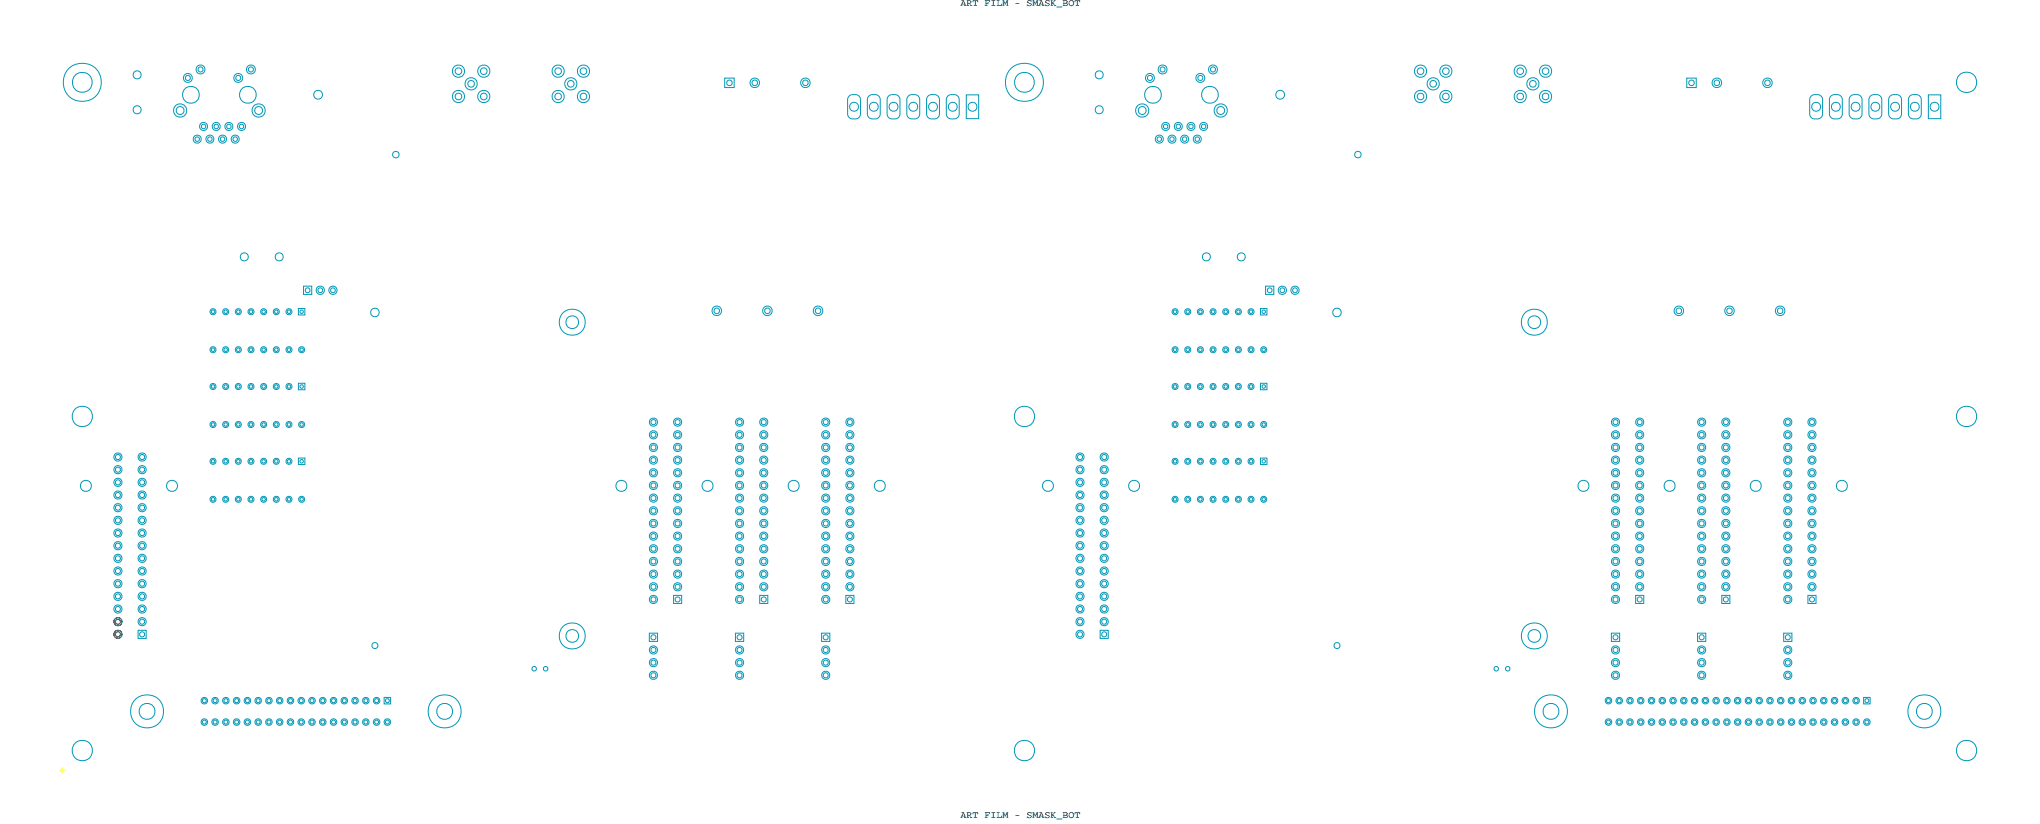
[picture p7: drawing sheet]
<svg xmlns="http://www.w3.org/2000/svg" width="409mm" height="165mm" viewBox="0 0 409 165" stroke-linecap="round" stroke-linejoin="round" font-family="sans-serif">
<defs><g id="words">
<g font-size="2">
<text x="192.7" y="1.2">ART FILM - SMASK_BOT</text>
<text x="192.7" y="164">ART FILM - SMASK_BOT</text>
</g>
</g></defs>
<!-- layer: Nets -->
<g fill="none" stroke="#0097b7" stroke-width=".2">
<path d="M145.4 15.7h1.9v1.9h-1.9zM170.3 19.3l.6-.3h.9l.5 .2 .3 .4v3.4l-.2 .5-.5 .3h-1.2l-.3-.2-.3-.4-.1-3.3zM174.3 19.3l.6-.3h.9l.4 .2 .3 .4 .1 3.4-.2 .5-.5 .3h-1.2l-.4-.3-.2-.3-.1-3.3zM178.3 19.3l.5-.3h.9l.5 .2 .3 .4v3.4l-.2 .5-.4 .3h-1.2l-.4-.2-.3-.4v-3.3zM182.2 19.3l.6-.3h.9l.4 .2 .3 .4 .1 3.4-.2 .5-.5 .3h-1.2l-.3-.2-.3-.4-.1-3.3zM186.2 19.3l.5-.3h.9l.5 .2 .3 .4 .1 3.4-.3 .5-.4 .3h-1.2l-.4-.3-.3-.3v-3.3zM190.1 19.3l.6-.3h.9l.5 .2 .3 .4v3.4l-.2 .5-.5 .3h-1.2l-.3-.2-.3-.4-.1-3.3zM193.8 19h2.5v4.8h-2.5zM338.4 15.7h1.9v1.9h-1.9zM363.3 19.3l.6-.3h.9l.5 .2 .3 .4v3.4l-.2 .5-.5 .3h-1.2l-.3-.2-.3-.4-.1-3.3zM367.3 19.3l.6-.3h.9l.4 .2 .3 .4 .1 3.4-.2 .5-.5 .3h-1.2l-.4-.3-.2-.3-.1-3.3zM371.3 19.3l.5-.3h.9l.5 .2 .3 .4v3.4l-.2 .5-.4 .3h-1.2l-.4-.2-.3-.4v-3.3z"/>
<path d="M375.2 19.3l.6-.3h.9l.5 .2 .2 .4 .1 3.4-.2 .5-.5 .3h-1.2l-.3-.2-.3-.4-.1-3.3zM379.2 19.3l.5-.3h.9l.5 .2 .3 .4 .1 3.4-.3 .5-.4 .3h-1.2l-.4-.2-.3-.4v-3.3zM383.1 19.3l.6-.3h.9l.5 .2 .3 .4v3.4l-.2 .5-.5 .3h-1.2l-.4-.3-.2-.3-.1-3.3zM386.8 19h2.5v4.8h-2.5zM60.9 57.4h1.6v1.6h-1.6zM253.9 57.4h1.6v1.6h-1.6zM42.5 69.9l.2-.1 .3 .1v.5l-.3 .1-.2-.1zM42.5 62.3l.2-.1 .3 .1v.5l-.3 .1-.2-.1zM42.5 77.3l.2-.1 .3 .1v.5l-.3 .1-.2-.1zM45 69.9l.3-.1 .2 .1v.5l-.2 .1-.3-.1zM45 77.3l.3-.1 .2 .1v.5l-.2 .1-.3-.1zM45 62.3l.3-.1 .2 .1v.5l-.2 .1-.3-.1z"/>
<path d="M47.5 69.9l.3-.1 .3 .1v.5l-.3 .1-.3-.1zM47.5 77.3l.3-.1 .3 .1v.5l-.3 .1-.3-.1zM47.5 62.3l.3-.1 .3 .1v.5l-.3 .1-.3-.1zM50.1 69.9l.2-.1 .3 .1v.5l-.3 .1-.2-.1zM50.1 77.3l.2-.1 .3 .1v.5l-.3 .1-.2-.1zM50.1 62.3l.2-.1 .3 .1v.5l-.3 .1-.2-.1zM52.6 69.9l.3-.1 .3 .1v.5l-.3 .1-.3-.1zM52.6 77.3l.3-.1 .3 .1v.5l-.3 .1-.3-.1zM52.6 62.3l.3-.1 .3 .1v.5l-.3 .1-.3-.1zM55.2 69.9l.2-.1 .3 .1v.5l-.3 .1-.2-.1zM55.2 77.3l.2-.1 .3 .1v.5l-.3 .1-.2-.1zM55.2 62.3l.2-.1 .3 .1v.5l-.3 .1-.2-.1z"/>
<path d="M57.7 69.9l.3-.1 .2 .1v.5l-.2 .1-.3-.1zM57.7 77.3l.3-.1 .2 .1v.5l-.2 .1-.3-.1zM57.7 62.3l.3-.1 .2 .1v.5l-.2 .1-.3-.1zM59.9 76.9h1.3v1.3h-1.3zM59.9 61.9h1.3v1.3h-1.3zM60.2 69.9l.3-.1 .3 .1v.5l-.3 .1-.3-.1zM60.2 77.3l.3-.1 .3 .1v.5l-.3 .1-.3-.1zM60.2 62.3l.3-.1 .3 .1v.5l-.3 .1-.3-.1zM235.5 69.9l.2-.1 .3 .1v.5l-.3 .1-.2-.1zM235.5 62.3l.2-.1 .3 .1v.5l-.3 .1-.2-.1zM235.5 77.3l.2-.1 .3 .1v.5l-.3 .1-.2-.1zM238 69.9l.3-.1 .2 .1v.5l-.2 .1-.3-.1z"/>
<path d="M238 77.3l.3-.1 .2 .1v.5l-.2 .1-.3-.1zM238 62.3l.3-.1 .2 .1v.5l-.2 .1-.3-.1zM240.5 69.9l.3-.1 .3 .1v.5l-.3 .1-.3-.1zM240.5 77.3l.3-.1 .3 .1v.5l-.3 .1-.3-.1zM240.5 62.3l.3-.1 .3 .1v.5l-.3 .1-.3-.1zM243.1 69.9l.3-.1 .2 .1v.5l-.2 .1-.3-.1zM243.1 77.3l.3-.1 .2 .1v.5l-.2 .1-.3-.1zM243.1 62.3l.3-.1 .2 .1v.5l-.2 .1-.3-.1zM245.6 69.9l.3-.1 .3 .1v.5l-.3 .1-.3-.1zM245.6 77.3l.3-.1 .3 .1v.5l-.3 .1-.3-.1zM245.6 62.3l.3-.1 .3 .1v.5l-.3 .1-.3-.1zM248.2 69.9l.2-.1 .3 .1v.5l-.3 .1-.2-.1z"/>
<path d="M248.2 77.3l.2-.1 .3 .1v.5l-.3 .1-.2-.1zM248.2 62.3l.2-.1 .3 .1v.5l-.3 .1-.2-.1zM250.7 69.9l.3-.1 .2 .1v.5l-.2 .1-.3-.1zM250.7 77.3l.3-.1 .2 .1v.5l-.2 .1-.3-.1zM250.7 62.3l.3-.1 .2 .1v.5l-.2 .1-.3-.1zM252.9 76.9h1.3v1.3h-1.3zM252.9 61.9h1.3v1.3h-1.3zM253.2 69.9l.3-.1 .3 .1v.5l-.3 .1-.3-.1zM253.2 77.3l.3-.1 .3 .1v.5l-.3 .1-.3-.1zM253.2 62.3l.3-.1 .3 .1v.5l-.3 .1-.3-.1zM42.5 84.9l.2-.1 .3 .1v.5l-.3 .1-.2-.1zM42.5 99.9l.2-.1 .3 .1v.5l-.3 .1-.2-.1z"/>
<path d="M42.5 92.3l.2-.1 .3 .1v.5l-.3 .1-.2-.1zM45 99.9l.3-.1 .2 .1v.5l-.2 .1-.3-.1zM45 84.9l.3-.1 .2 .1v.5l-.2 .1-.3-.1zM45 92.3l.3-.1 .2 .1v.5l-.2 .1-.3-.1zM47.5 99.9l.3-.1 .3 .1v.5l-.3 .1-.3-.1zM47.5 84.9l.3-.1 .3 .1v.5l-.3 .1-.3-.1zM47.5 92.3l.3-.1 .3 .1v.5l-.3 .1-.3-.1zM50.1 99.9l.2-.1 .3 .1v.5l-.3 .1-.2-.1zM50.1 84.9l.2-.1 .3 .1v.5l-.3 .1-.2-.1zM50.1 92.3l.2-.1 .3 .1v.5l-.3 .1-.2-.1zM52.6 99.9l.3-.1 .3 .1v.5l-.3 .1-.3-.1zM52.6 84.9l.3-.1 .3 .1v.5l-.3 .1-.3-.1z"/>
<path d="M52.6 92.3l.3-.1 .3 .1v.5l-.3 .1-.3-.1zM55.2 99.9l.2-.1 .3 .1v.5l-.3 .1-.2-.1zM55.2 84.9l.2-.1 .3 .1v.5l-.3 .1-.2-.1zM55.2 92.3l.2-.1 .3 .1v.5l-.3 .1-.2-.1zM57.7 99.9l.3-.1 .2 .1v.5l-.2 .1-.3-.1zM57.7 84.9l.3-.1 .2 .1v.5l-.2 .1-.3-.1zM57.7 92.3l.3-.1 .2 .1v.5l-.2 .1-.3-.1zM59.9 91.9h1.3v1.3h-1.3zM60.2 99.9l.3-.1 .3 .1v.5l-.3 .1-.3-.1zM60.2 84.9l.3-.1 .3 .1v.5l-.3 .1-.3-.1zM60.2 92.3l.3-.1 .3 .1v.5l-.3 .1-.3-.1zM235.5 84.9l.2-.1 .3 .1v.5l-.3 .1-.2-.1z"/>
<path d="M235.5 99.9l.2-.1 .3 .1v.5l-.3 .1-.2-.1zM235.5 92.3l.2-.1 .3 .1v.5l-.3 .1-.2-.1zM238 99.9l.3-.1 .2 .1v.5l-.2 .1-.3-.1zM238 84.9l.3-.1 .2 .1v.5l-.2 .1-.3-.1zM238 92.3l.3-.1 .2 .1v.5l-.2 .1-.3-.1zM240.5 99.9l.3-.1 .3 .1v.5l-.3 .1-.3-.1zM240.5 84.9l.3-.1 .3 .1v.5l-.3 .1-.3-.1zM240.5 92.3l.3-.1 .3 .1v.5l-.3 .1-.3-.1zM243.1 99.9l.3-.1 .2 .1v.5l-.2 .1-.3-.1zM243.1 84.9l.3-.1 .2 .1v.5l-.2 .1-.3-.1zM243.1 92.3l.3-.1 .2 .1v.5l-.2 .1-.3-.1zM245.6 99.9l.3-.1 .3 .1v.5l-.3 .1-.3-.1z"/>
<path d="M245.6 84.9l.3-.1 .3 .1v.5l-.3 .1-.3-.1zM245.6 92.3l.3-.1 .3 .1v.5l-.3 .1-.3-.1zM248.2 99.9l.2-.1 .3 .1v.5l-.3 .1-.2-.1zM248.2 84.9l.2-.1 .3 .1v.5l-.3 .1-.2-.1zM248.2 92.3l.2-.1 .3 .1v.5l-.3 .1-.2-.1zM250.7 99.9l.3-.1 .2 .1v.5l-.2 .1-.3-.1zM250.7 84.9l.3-.1 .2 .1v.5l-.2 .1-.3-.1zM250.7 92.3l.3-.1 .2 .1v.5l-.2 .1-.3-.1zM252.9 91.9h1.3v1.3h-1.3zM253.2 99.9l.3-.1 .3 .1v.5l-.3 .1-.3-.1zM253.2 84.9l.3-.1 .3 .1v.5l-.3 .1-.3-.1zM253.2 92.3l.3-.1 .3 .1v.5l-.3 .1-.3-.1z"/>
<path d="M135.1 119.4h1.6v1.6h-1.6zM152.4 119.4h1.6v1.6h-1.6zM169.7 119.4h1.6v1.6h-1.6zM328.1 119.4h1.6v1.6h-1.6zM345.4 119.4h1.6v1.6h-1.6zM362.7 119.4h1.6v1.6h-1.6zM27.7 126.4h1.6v1.6h-1.6zM77.1 139.9h1.3v1.3h-1.3zM130.3 127h1.6v1.6h-1.6zM147.5 127h1.7v1.6h-1.7zM164.8 127h1.7v1.6h-1.7zM220.7 126.4h1.6v1.6h-1.6z"/>
<path d="M323.3 127h1.6v1.6h-1.6zM340.5 127h1.7v1.6h-1.7zM357.8 127h1.7v1.6h-1.7zM373.9 139.9h1.3v1.3h-1.3z"/>
<circle cx="16.5" cy="16.5" r="3.8"/>
<circle cx="16.5" cy="16.5" r="1.99"/>
<circle cx="27.5" cy="15" r=".81"/>
<circle cx="37.7" cy="15.6" r=".89"/>
<circle cx="37.7" cy="15.6" r=".51"/>
<circle cx="38.3" cy="19" r="1.69"/>
<circle cx="40.2" cy="13.9" r=".89"/>
<circle cx="40.2" cy="13.9" r=".51"/>
<circle cx="47.8" cy="15.6" r=".89"/>
<circle cx="47.8" cy="15.6" r=".51"/>
<circle cx="49.7" cy="19" r="1.69"/>
<circle cx="50.3" cy="13.9" r=".89"/>
<circle cx="50.3" cy="13.9" r=".51"/>
<circle cx="63.8" cy="19" r=".88"/>
<circle cx="92" cy="14.3" r="1.23"/>
<circle cx="92" cy="19.4" r="1.23"/>
<circle cx="92" cy="14.3" r=".67"/>
<circle cx="92" cy="19.4" r=".67"/>
<circle cx="94.5" cy="16.8" r="1.23"/>
<circle cx="94.5" cy="16.8" r=".67"/>
<circle cx="97" cy="19.4" r="1.23"/>
<circle cx="97" cy="14.3" r="1.23"/>
<circle cx="97" cy="19.4" r=".67"/>
<circle cx="97" cy="14.3" r=".67"/>
<circle cx="112" cy="19.4" r="1.23"/>
<circle cx="112" cy="14.3" r="1.23"/>
<circle cx="112" cy="14.3" r=".67"/>
<circle cx="112" cy="19.4" r=".67"/>
<circle cx="114.5" cy="16.8" r="1.23"/>
<circle cx="114.5" cy="16.8" r=".67"/>
<circle cx="117" cy="14.3" r="1.23"/>
<circle cx="117" cy="19.4" r="1.23"/>
<circle cx="117" cy="19.4" r=".67"/>
<circle cx="117" cy="14.3" r=".67"/>
<circle cx="146.3" cy="16.6" r=".56"/>
<circle cx="151.4" cy="16.6" r=".96"/>
<circle cx="151.4" cy="16.6" r=".56"/>
<circle cx="161.6" cy="16.6" r=".96"/>
<circle cx="161.6" cy="16.6" r=".56"/>
<circle cx="205.5" cy="16.5" r="3.8"/>
<circle cx="205.5" cy="16.5" r="1.99"/>
<circle cx="220.5" cy="15" r=".81"/>
<circle cx="230.7" cy="15.6" r=".89"/>
<circle cx="230.7" cy="15.6" r=".51"/>
<circle cx="231.3" cy="19" r="1.69"/>
<circle cx="233.2" cy="13.9" r=".89"/>
<circle cx="233.2" cy="13.9" r=".51"/>
<circle cx="240.8" cy="15.6" r=".89"/>
<circle cx="240.8" cy="15.6" r=".51"/>
<circle cx="242.7" cy="19" r="1.69"/>
<circle cx="243.3" cy="13.9" r=".89"/>
<circle cx="243.3" cy="13.9" r=".51"/>
<circle cx="256.8" cy="19" r=".88"/>
<circle cx="285" cy="19.4" r="1.23"/>
<circle cx="285" cy="14.3" r="1.23"/>
<circle cx="285" cy="14.3" r=".67"/>
<circle cx="285" cy="19.4" r=".67"/>
<circle cx="287.5" cy="16.8" r="1.23"/>
<circle cx="287.5" cy="16.8" r=".67"/>
<circle cx="290" cy="19.4" r="1.23"/>
<circle cx="290" cy="14.3" r="1.23"/>
<circle cx="290" cy="14.3" r=".67"/>
<circle cx="290" cy="19.4" r=".67"/>
<circle cx="305" cy="19.4" r="1.23"/>
<circle cx="305" cy="14.3" r="1.23"/>
<circle cx="305" cy="19.4" r=".67"/>
<circle cx="305" cy="14.3" r=".67"/>
<circle cx="307.5" cy="16.8" r="1.23"/>
<circle cx="307.5" cy="16.8" r=".67"/>
<circle cx="310" cy="14.3" r="1.23"/>
<circle cx="310" cy="19.4" r="1.23"/>
<circle cx="310.1" cy="14.3" r=".67"/>
<circle cx="310.1" cy="19.4" r=".67"/>
<circle cx="339.3" cy="16.6" r=".56"/>
<circle cx="344.4" cy="16.6" r=".96"/>
<circle cx="344.4" cy="16.6" r=".56"/>
<circle cx="354.6" cy="16.6" r=".96"/>
<circle cx="354.6" cy="16.6" r=".56"/>
<circle cx="394.5" cy="16.5" r="2.04"/>
<circle cx="27.5" cy="22" r=".81"/>
<circle cx="36.1" cy="22.2" r="1.33"/>
<circle cx="36.1" cy="22.2" r=".79"/>
<circle cx="39.6" cy="27.9" r=".45"/>
<circle cx="39.6" cy="27.9" r=".81"/>
<circle cx="40.8" cy="25.4" r=".45"/>
<circle cx="40.8" cy="25.4" r=".81"/>
<circle cx="42.1" cy="27.9" r=".45"/>
<circle cx="42.1" cy="27.9" r=".81"/>
<circle cx="43.4" cy="25.4" r=".45"/>
<circle cx="43.4" cy="25.4" r=".81"/>
<circle cx="44.6" cy="27.9" r=".45"/>
<circle cx="44.6" cy="27.9" r=".81"/>
<circle cx="45.9" cy="25.4" r=".45"/>
<circle cx="45.9" cy="25.4" r=".81"/>
<circle cx="47.2" cy="27.9" r=".45"/>
<circle cx="47.2" cy="27.9" r=".81"/>
<circle cx="48.5" cy="25.4" r=".45"/>
<circle cx="48.5" cy="25.4" r=".81"/>
<circle cx="51.9" cy="22.2" r="1.33"/>
<circle cx="51.9" cy="22.2" r=".79"/>
<circle cx="79.4" cy="31" r=".65"/>
<circle cx="171.3" cy="21.4" r=".89"/>
<circle cx="175.3" cy="21.4" r=".89"/>
<circle cx="179.2" cy="21.4" r=".89"/>
<circle cx="183.2" cy="21.4" r=".89"/>
<circle cx="187.2" cy="21.4" r=".89"/>
<circle cx="191.1" cy="21.4" r=".89"/>
<circle cx="195.1" cy="21.4" r=".89"/>
<circle cx="220.5" cy="22" r=".81"/>
<circle cx="229.1" cy="22.2" r="1.33"/>
<circle cx="229.1" cy="22.2" r=".79"/>
<circle cx="232.6" cy="27.9" r=".45"/>
<circle cx="232.6" cy="27.9" r=".81"/>
<circle cx="233.8" cy="25.4" r=".45"/>
<circle cx="233.8" cy="25.4" r=".81"/>
<circle cx="235.1" cy="27.9" r=".45"/>
<circle cx="235.1" cy="27.9" r=".81"/>
<circle cx="236.4" cy="25.4" r=".45"/>
<circle cx="236.4" cy="25.4" r=".81"/>
<circle cx="237.6" cy="27.9" r=".45"/>
<circle cx="237.6" cy="27.9" r=".81"/>
<circle cx="238.9" cy="25.4" r=".45"/>
<circle cx="238.9" cy="25.4" r=".81"/>
<circle cx="240.2" cy="27.9" r=".45"/>
<circle cx="240.2" cy="27.9" r=".81"/>
<circle cx="241.5" cy="25.4" r=".45"/>
<circle cx="241.5" cy="25.4" r=".81"/>
<circle cx="244.9" cy="22.2" r="1.33"/>
<circle cx="244.9" cy="22.2" r=".79"/>
<circle cx="272.4" cy="31" r=".65"/>
<circle cx="364.3" cy="21.4" r=".89"/>
<circle cx="368.3" cy="21.4" r=".89"/>
<circle cx="372.2" cy="21.4" r=".89"/>
<circle cx="376.2" cy="21.4" r=".89"/>
<circle cx="380.2" cy="21.4" r=".89"/>
<circle cx="384.1" cy="21.4" r=".89"/>
<circle cx="388.1" cy="21.4" r=".89"/>
<circle cx="49" cy="51.5" r=".81"/>
<circle cx="56" cy="51.5" r=".81"/>
<circle cx="61.7" cy="58.2" r=".49"/>
<circle cx="64.2" cy="58.2" r=".49"/>
<circle cx="64.2" cy="58.2" r=".83"/>
<circle cx="66.8" cy="58.2" r=".49"/>
<circle cx="66.8" cy="58.2" r=".83"/>
<circle cx="242" cy="51.5" r=".81"/>
<circle cx="249" cy="51.5" r=".81"/>
<circle cx="254.7" cy="58.2" r=".49"/>
<circle cx="257.2" cy="58.2" r=".49"/>
<circle cx="257.2" cy="58.2" r=".83"/>
<circle cx="259.8" cy="58.2" r=".49"/>
<circle cx="259.8" cy="58.2" r=".83"/>
<circle cx="42.7" cy="77.5" r=".6"/>
<circle cx="42.7" cy="70.1" r=".6"/>
<circle cx="42.7" cy="62.5" r=".6"/>
<circle cx="45.3" cy="77.5" r=".6"/>
<circle cx="45.3" cy="62.5" r=".6"/>
<circle cx="45.3" cy="70.1" r=".6"/>
<circle cx="47.8" cy="77.5" r=".6"/>
<circle cx="47.8" cy="62.5" r=".6"/>
<circle cx="47.8" cy="70.1" r=".6"/>
<circle cx="50.3" cy="62.5" r=".6"/>
<circle cx="50.3" cy="70.1" r=".6"/>
<circle cx="50.3" cy="77.5" r=".6"/>
<circle cx="52.9" cy="62.5" r=".6"/>
<circle cx="52.9" cy="70.1" r=".6"/>
<circle cx="52.9" cy="77.5" r=".6"/>
<circle cx="55.4" cy="77.5" r=".6"/>
<circle cx="55.4" cy="62.5" r=".6"/>
<circle cx="55.4" cy="70.1" r=".6"/>
<circle cx="58" cy="70.1" r=".6"/>
<circle cx="58" cy="77.5" r=".6"/>
<circle cx="58" cy="62.5" r=".6"/>
<circle cx="60.5" cy="70.1" r=".6"/>
<circle cx="75.2" cy="62.7" r=".86"/>
<circle cx="114.8" cy="64.6" r="2.62"/>
<circle cx="114.8" cy="64.6" r="1.28"/>
<circle cx="143.8" cy="62.3" r=".96"/>
<circle cx="143.8" cy="62.3" r=".56"/>
<circle cx="153.9" cy="62.3" r=".96"/>
<circle cx="153.9" cy="62.3" r=".56"/>
<circle cx="164.1" cy="62.3" r=".96"/>
<circle cx="164.1" cy="62.3" r=".56"/>
<circle cx="235.7" cy="70.1" r=".6"/>
<circle cx="235.7" cy="77.5" r=".6"/>
<circle cx="235.7" cy="62.5" r=".6"/>
<circle cx="238.3" cy="70.1" r=".6"/>
<circle cx="238.3" cy="77.5" r=".6"/>
<circle cx="238.3" cy="62.5" r=".6"/>
<circle cx="240.8" cy="70.1" r=".6"/>
<circle cx="240.8" cy="77.5" r=".6"/>
<circle cx="240.8" cy="62.5" r=".6"/>
<circle cx="243.4" cy="70.1" r=".6"/>
<circle cx="243.4" cy="62.5" r=".6"/>
<circle cx="243.4" cy="77.5" r=".6"/>
<circle cx="245.9" cy="70.1" r=".6"/>
<circle cx="245.9" cy="77.5" r=".6"/>
<circle cx="245.9" cy="62.5" r=".6"/>
<circle cx="248.4" cy="70.1" r=".6"/>
<circle cx="248.4" cy="62.5" r=".6"/>
<circle cx="248.4" cy="77.5" r=".6"/>
<circle cx="251" cy="77.5" r=".6"/>
<circle cx="251" cy="70.1" r=".6"/>
<circle cx="251" cy="62.5" r=".6"/>
<circle cx="253.5" cy="70.1" r=".6"/>
<circle cx="268.2" cy="62.7" r=".86"/>
<circle cx="307.8" cy="64.6" r="2.62"/>
<circle cx="307.8" cy="64.6" r="1.28"/>
<circle cx="336.8" cy="62.3" r=".96"/>
<circle cx="336.8" cy="62.3" r=".56"/>
<circle cx="346.9" cy="62.3" r=".96"/>
<circle cx="346.9" cy="62.3" r=".56"/>
<circle cx="357.1" cy="62.3" r=".96"/>
<circle cx="357.1" cy="62.3" r=".56"/>
<circle cx="16.5" cy="83.5" r="2.04"/>
<circle cx="17.2" cy="97.4" r="1.11"/>
<circle cx="23.7" cy="91.7" r=".51"/>
<circle cx="23.7" cy="94.2" r=".51"/>
<circle cx="23.7" cy="99.3" r=".51"/>
<circle cx="23.7" cy="96.7" r=".51"/>
<circle cx="23.7" cy="96.7" r=".82"/>
<circle cx="23.7" cy="91.7" r=".82"/>
<circle cx="23.7" cy="94.2" r=".82"/>
<circle cx="23.7" cy="99.3" r=".82"/>
<circle cx="28.5" cy="96.7" r=".51"/>
<circle cx="28.5" cy="91.7" r=".51"/>
<circle cx="28.5" cy="94.2" r=".51"/>
<circle cx="28.5" cy="99.3" r=".51"/>
<circle cx="28.5" cy="94.2" r=".82"/>
<circle cx="28.5" cy="96.7" r=".82"/>
<circle cx="28.5" cy="91.7" r=".82"/>
<circle cx="28.5" cy="99.3" r=".82"/>
<circle cx="34.5" cy="97.4" r="1.11"/>
<circle cx="42.7" cy="92.5" r=".6"/>
<circle cx="42.7" cy="85.1" r=".6"/>
<circle cx="45.3" cy="92.5" r=".6"/>
<circle cx="45.3" cy="85.1" r=".6"/>
<circle cx="47.8" cy="85.1" r=".6"/>
<circle cx="47.8" cy="92.5" r=".6"/>
<circle cx="50.3" cy="92.5" r=".6"/>
<circle cx="50.3" cy="85.1" r=".6"/>
<circle cx="52.9" cy="92.5" r=".6"/>
<circle cx="52.9" cy="85.1" r=".6"/>
<circle cx="55.4" cy="92.5" r=".6"/>
<circle cx="55.4" cy="85.1" r=".6"/>
<circle cx="58" cy="92.5" r=".6"/>
<circle cx="58" cy="85.1" r=".6"/>
<circle cx="60.5" cy="85.1" r=".6"/>
<circle cx="124.6" cy="97.4" r="1.11"/>
<circle cx="131.1" cy="94.8" r=".51"/>
<circle cx="131.1" cy="99.9" r=".51"/>
<circle cx="131.1" cy="97.4" r=".51"/>
<circle cx="131.1" cy="89.7" r=".51"/>
<circle cx="131.1" cy="87.2" r=".51"/>
<circle cx="131.1" cy="92.3" r=".51"/>
<circle cx="131.1" cy="84.7" r=".51"/>
<circle cx="131.1" cy="99.9" r=".82"/>
<circle cx="131.1" cy="84.7" r=".82"/>
<circle cx="131.1" cy="97.4" r=".82"/>
<circle cx="131.1" cy="89.7" r=".82"/>
<circle cx="131.1" cy="94.8" r=".82"/>
<circle cx="131.1" cy="92.3" r=".82"/>
<circle cx="131.1" cy="87.2" r=".82"/>
<circle cx="135.9" cy="97.4" r=".51"/>
<circle cx="135.9" cy="87.2" r=".51"/>
<circle cx="135.9" cy="94.8" r=".51"/>
<circle cx="135.9" cy="89.7" r=".51"/>
<circle cx="135.9" cy="84.7" r=".51"/>
<circle cx="135.9" cy="92.3" r=".51"/>
<circle cx="135.9" cy="99.9" r=".51"/>
<circle cx="135.9" cy="99.9" r=".82"/>
<circle cx="135.9" cy="94.8" r=".82"/>
<circle cx="135.9" cy="92.3" r=".82"/>
<circle cx="135.9" cy="89.7" r=".82"/>
<circle cx="135.9" cy="84.7" r=".82"/>
<circle cx="135.9" cy="97.4" r=".82"/>
<circle cx="135.9" cy="87.2" r=".82"/>
<circle cx="141.9" cy="97.4" r="1.11"/>
<circle cx="148.4" cy="99.9" r=".51"/>
<circle cx="148.4" cy="87.2" r=".51"/>
<circle cx="148.4" cy="84.7" r=".51"/>
<circle cx="148.4" cy="97.4" r=".51"/>
<circle cx="148.4" cy="94.8" r=".51"/>
<circle cx="148.4" cy="89.7" r=".51"/>
<circle cx="148.4" cy="92.3" r=".51"/>
<circle cx="148.4" cy="84.7" r=".82"/>
<circle cx="148.4" cy="87.2" r=".82"/>
<circle cx="148.4" cy="99.9" r=".82"/>
<circle cx="148.4" cy="97.4" r=".82"/>
<circle cx="148.4" cy="94.8" r=".82"/>
<circle cx="148.4" cy="92.3" r=".82"/>
<circle cx="148.4" cy="89.7" r=".82"/>
<circle cx="153.2" cy="92.3" r=".51"/>
<circle cx="153.2" cy="94.8" r=".51"/>
<circle cx="153.2" cy="99.9" r=".51"/>
<circle cx="153.2" cy="89.7" r=".51"/>
<circle cx="153.2" cy="84.7" r=".51"/>
<circle cx="153.2" cy="97.4" r=".51"/>
<circle cx="153.2" cy="87.2" r=".51"/>
<circle cx="153.2" cy="99.9" r=".82"/>
<circle cx="153.2" cy="92.3" r=".82"/>
<circle cx="153.2" cy="89.7" r=".82"/>
<circle cx="153.2" cy="97.4" r=".82"/>
<circle cx="153.2" cy="94.8" r=".82"/>
<circle cx="153.2" cy="84.7" r=".82"/>
<circle cx="153.2" cy="87.2" r=".82"/>
<circle cx="159.2" cy="97.4" r="1.11"/>
<circle cx="165.6" cy="99.9" r=".51"/>
<circle cx="165.6" cy="87.2" r=".51"/>
<circle cx="165.6" cy="92.3" r=".51"/>
<circle cx="165.6" cy="97.4" r=".51"/>
<circle cx="165.6" cy="89.7" r=".51"/>
<circle cx="165.6" cy="94.8" r=".51"/>
<circle cx="165.6" cy="84.7" r=".51"/>
<circle cx="165.6" cy="84.7" r=".82"/>
<circle cx="165.6" cy="97.4" r=".82"/>
<circle cx="165.6" cy="94.8" r=".82"/>
<circle cx="165.6" cy="92.3" r=".82"/>
<circle cx="165.6" cy="89.7" r=".82"/>
<circle cx="165.6" cy="99.9" r=".82"/>
<circle cx="165.6" cy="87.2" r=".82"/>
<circle cx="170.5" cy="89.7" r=".51"/>
<circle cx="170.5" cy="99.9" r=".51"/>
<circle cx="170.5" cy="87.2" r=".51"/>
<circle cx="170.5" cy="84.7" r=".51"/>
<circle cx="170.5" cy="94.8" r=".51"/>
<circle cx="170.5" cy="92.3" r=".51"/>
<circle cx="170.5" cy="97.4" r=".51"/>
<circle cx="170.5" cy="94.8" r=".82"/>
<circle cx="170.5" cy="99.9" r=".82"/>
<circle cx="170.5" cy="97.4" r=".82"/>
<circle cx="170.5" cy="87.2" r=".82"/>
<circle cx="170.5" cy="92.3" r=".82"/>
<circle cx="170.5" cy="89.7" r=".82"/>
<circle cx="170.5" cy="84.7" r=".82"/>
<circle cx="176.5" cy="97.4" r="1.11"/>
<circle cx="205.5" cy="83.5" r="2.04"/>
<circle cx="210.2" cy="97.4" r="1.11"/>
<circle cx="216.7" cy="91.7" r=".51"/>
<circle cx="216.7" cy="94.2" r=".51"/>
<circle cx="216.7" cy="99.3" r=".51"/>
<circle cx="216.7" cy="96.7" r=".51"/>
<circle cx="216.7" cy="96.7" r=".82"/>
<circle cx="216.7" cy="91.7" r=".82"/>
<circle cx="216.7" cy="94.2" r=".82"/>
<circle cx="216.7" cy="99.3" r=".82"/>
<circle cx="221.5" cy="96.7" r=".51"/>
<circle cx="221.5" cy="91.7" r=".51"/>
<circle cx="221.5" cy="94.2" r=".51"/>
<circle cx="221.5" cy="99.3" r=".51"/>
<circle cx="221.5" cy="96.7" r=".82"/>
<circle cx="221.5" cy="91.7" r=".82"/>
<circle cx="221.5" cy="94.2" r=".82"/>
<circle cx="221.5" cy="99.3" r=".82"/>
<circle cx="227.5" cy="97.4" r="1.11"/>
<circle cx="235.7" cy="85.1" r=".6"/>
<circle cx="235.7" cy="92.5" r=".6"/>
<circle cx="238.3" cy="85.1" r=".6"/>
<circle cx="238.3" cy="92.5" r=".6"/>
<circle cx="240.8" cy="92.5" r=".6"/>
<circle cx="240.8" cy="85.1" r=".6"/>
<circle cx="243.4" cy="85.1" r=".6"/>
<circle cx="243.4" cy="92.5" r=".6"/>
<circle cx="245.9" cy="92.5" r=".6"/>
<circle cx="245.9" cy="85.1" r=".6"/>
<circle cx="248.4" cy="92.5" r=".6"/>
<circle cx="248.4" cy="85.1" r=".6"/>
<circle cx="251" cy="85.1" r=".6"/>
<circle cx="251" cy="92.5" r=".6"/>
<circle cx="253.5" cy="85.1" r=".6"/>
<circle cx="317.6" cy="97.4" r="1.11"/>
<circle cx="324.1" cy="94.8" r=".51"/>
<circle cx="324.1" cy="89.7" r=".51"/>
<circle cx="324.1" cy="87.2" r=".51"/>
<circle cx="324.1" cy="84.7" r=".51"/>
<circle cx="324.1" cy="99.9" r=".51"/>
<circle cx="324.1" cy="97.4" r=".51"/>
<circle cx="324.1" cy="92.3" r=".51"/>
<circle cx="324.1" cy="87.2" r=".82"/>
<circle cx="324.1" cy="89.7" r=".82"/>
<circle cx="324.1" cy="84.7" r=".82"/>
<circle cx="324.1" cy="99.9" r=".82"/>
<circle cx="324.1" cy="97.4" r=".82"/>
<circle cx="324.1" cy="94.8" r=".82"/>
<circle cx="324.1" cy="92.3" r=".82"/>
<circle cx="328.9" cy="87.2" r=".51"/>
<circle cx="328.9" cy="99.9" r=".51"/>
<circle cx="328.9" cy="92.3" r=".51"/>
<circle cx="328.9" cy="94.8" r=".51"/>
<circle cx="328.9" cy="89.7" r=".51"/>
<circle cx="328.9" cy="84.7" r=".51"/>
<circle cx="328.9" cy="97.4" r=".51"/>
<circle cx="328.9" cy="92.3" r=".82"/>
<circle cx="328.9" cy="87.2" r=".82"/>
<circle cx="328.9" cy="97.4" r=".82"/>
<circle cx="328.9" cy="89.7" r=".82"/>
<circle cx="328.9" cy="84.7" r=".82"/>
<circle cx="328.9" cy="99.9" r=".82"/>
<circle cx="328.9" cy="94.8" r=".82"/>
<circle cx="334.9" cy="97.4" r="1.11"/>
<circle cx="341.4" cy="94.8" r=".51"/>
<circle cx="341.4" cy="89.7" r=".51"/>
<circle cx="341.4" cy="92.3" r=".51"/>
<circle cx="341.4" cy="97.4" r=".51"/>
<circle cx="341.4" cy="87.2" r=".51"/>
<circle cx="341.4" cy="99.9" r=".51"/>
<circle cx="341.4" cy="84.7" r=".51"/>
<circle cx="341.4" cy="87.2" r=".82"/>
<circle cx="341.4" cy="84.7" r=".82"/>
<circle cx="341.4" cy="97.4" r=".82"/>
<circle cx="341.4" cy="89.7" r=".82"/>
<circle cx="341.4" cy="99.9" r=".82"/>
<circle cx="341.4" cy="94.8" r=".82"/>
<circle cx="341.4" cy="92.3" r=".82"/>
<circle cx="346.2" cy="94.8" r=".51"/>
<circle cx="346.2" cy="87.2" r=".51"/>
<circle cx="346.2" cy="99.9" r=".51"/>
<circle cx="346.2" cy="92.3" r=".51"/>
<circle cx="346.2" cy="89.7" r=".51"/>
<circle cx="346.2" cy="97.4" r=".51"/>
<circle cx="346.2" cy="84.7" r=".51"/>
<circle cx="346.2" cy="92.3" r=".82"/>
<circle cx="346.2" cy="89.7" r=".82"/>
<circle cx="346.2" cy="84.7" r=".82"/>
<circle cx="346.2" cy="97.4" r=".82"/>
<circle cx="346.2" cy="99.9" r=".82"/>
<circle cx="346.2" cy="94.8" r=".82"/>
<circle cx="346.2" cy="87.2" r=".82"/>
<circle cx="352.2" cy="97.4" r="1.11"/>
<circle cx="358.6" cy="87.2" r=".51"/>
<circle cx="358.6" cy="94.8" r=".51"/>
<circle cx="358.6" cy="92.3" r=".51"/>
<circle cx="358.6" cy="84.7" r=".51"/>
<circle cx="358.6" cy="99.9" r=".51"/>
<circle cx="358.6" cy="97.4" r=".51"/>
<circle cx="358.6" cy="89.7" r=".51"/>
<circle cx="358.6" cy="84.7" r=".82"/>
<circle cx="358.6" cy="99.9" r=".82"/>
<circle cx="358.6" cy="97.4" r=".82"/>
<circle cx="358.6" cy="94.8" r=".82"/>
<circle cx="358.6" cy="92.3" r=".82"/>
<circle cx="358.6" cy="89.7" r=".82"/>
<circle cx="358.6" cy="87.2" r=".82"/>
<circle cx="363.5" cy="94.8" r=".51"/>
<circle cx="363.5" cy="87.2" r=".51"/>
<circle cx="363.5" cy="84.7" r=".51"/>
<circle cx="363.5" cy="99.9" r=".51"/>
<circle cx="363.5" cy="97.4" r=".51"/>
<circle cx="363.5" cy="89.7" r=".51"/>
<circle cx="363.5" cy="92.3" r=".51"/>
<circle cx="363.5" cy="99.9" r=".82"/>
<circle cx="363.5" cy="87.2" r=".82"/>
<circle cx="363.5" cy="92.3" r=".82"/>
<circle cx="363.5" cy="89.7" r=".82"/>
<circle cx="363.5" cy="84.7" r=".82"/>
<circle cx="363.5" cy="97.4" r=".82"/>
<circle cx="363.5" cy="94.8" r=".82"/>
<circle cx="369.5" cy="97.4" r="1.11"/>
<circle cx="394.5" cy="83.5" r="2.04"/>
<circle cx="23.7" cy="114.5" r=".51"/>
<circle cx="23.7" cy="117.1" r=".51"/>
<circle cx="23.7" cy="112" r=".51"/>
<circle cx="23.7" cy="101.8" r=".51"/>
<circle cx="23.7" cy="119.6" r=".51"/>
<circle cx="23.7" cy="106.9" r=".51"/>
<circle cx="23.7" cy="104.4" r=".51"/>
<circle cx="23.7" cy="109.4" r=".51"/>
<circle cx="23.7" cy="109.4" r=".82"/>
<circle cx="23.7" cy="117.1" r=".82"/>
<circle cx="23.7" cy="114.5" r=".82"/>
<circle cx="23.7" cy="101.8" r=".82"/>
<circle cx="23.7" cy="112" r=".82"/>
<circle cx="23.7" cy="106.9" r=".82"/>
<circle cx="23.7" cy="104.4" r=".82"/>
<circle cx="23.7" cy="119.6" r=".82"/>
<circle cx="28.5" cy="114.5" r=".51"/>
<circle cx="28.5" cy="117.1" r=".51"/>
<circle cx="28.5" cy="101.8" r=".51"/>
<circle cx="28.5" cy="104.4" r=".51"/>
<circle cx="28.5" cy="112" r=".51"/>
<circle cx="28.5" cy="106.9" r=".51"/>
<circle cx="28.5" cy="119.6" r=".51"/>
<circle cx="28.5" cy="109.4" r=".51"/>
<circle cx="28.5" cy="106.9" r=".82"/>
<circle cx="28.5" cy="119.6" r=".82"/>
<circle cx="28.5" cy="104.4" r=".82"/>
<circle cx="28.5" cy="112" r=".82"/>
<circle cx="28.5" cy="101.8" r=".82"/>
<circle cx="28.5" cy="117.1" r=".82"/>
<circle cx="28.5" cy="109.4" r=".82"/>
<circle cx="28.5" cy="114.5" r=".82"/>
<circle cx="42.7" cy="100.1" r=".6"/>
<circle cx="45.3" cy="100.1" r=".6"/>
<circle cx="47.8" cy="100.1" r=".6"/>
<circle cx="50.3" cy="100.1" r=".6"/>
<circle cx="52.9" cy="100.1" r=".6"/>
<circle cx="55.4" cy="100.1" r=".6"/>
<circle cx="58" cy="100.1" r=".6"/>
<circle cx="60.5" cy="100.1" r=".6"/>
<circle cx="131.1" cy="115.1" r=".51"/>
<circle cx="131.1" cy="112.6" r=".51"/>
<circle cx="131.1" cy="107.5" r=".51"/>
<circle cx="131.1" cy="117.7" r=".51"/>
<circle cx="131.1" cy="102.4" r=".51"/>
<circle cx="131.1" cy="110.1" r=".51"/>
<circle cx="131.1" cy="105" r=".51"/>
<circle cx="131.1" cy="107.5" r=".82"/>
<circle cx="131.1" cy="112.6" r=".82"/>
<circle cx="131.1" cy="110.1" r=".82"/>
<circle cx="131.1" cy="105" r=".82"/>
<circle cx="131.1" cy="117.7" r=".82"/>
<circle cx="131.1" cy="102.4" r=".82"/>
<circle cx="131.1" cy="115.1" r=".82"/>
<circle cx="135.9" cy="112.6" r=".51"/>
<circle cx="135.9" cy="115.1" r=".51"/>
<circle cx="135.9" cy="105" r=".51"/>
<circle cx="135.9" cy="117.7" r=".51"/>
<circle cx="135.9" cy="110.1" r=".51"/>
<circle cx="135.9" cy="102.4" r=".51"/>
<circle cx="135.9" cy="107.5" r=".51"/>
<circle cx="135.9" cy="107.5" r=".82"/>
<circle cx="135.9" cy="117.7" r=".82"/>
<circle cx="135.9" cy="115.1" r=".82"/>
<circle cx="135.9" cy="112.6" r=".82"/>
<circle cx="135.9" cy="102.4" r=".82"/>
<circle cx="135.9" cy="105" r=".82"/>
<circle cx="135.9" cy="110.1" r=".82"/>
<circle cx="148.4" cy="115.1" r=".51"/>
<circle cx="148.4" cy="112.6" r=".51"/>
<circle cx="148.4" cy="107.5" r=".51"/>
<circle cx="148.4" cy="117.7" r=".51"/>
<circle cx="148.4" cy="110.1" r=".51"/>
<circle cx="148.4" cy="102.4" r=".51"/>
<circle cx="148.4" cy="105" r=".51"/>
<circle cx="148.4" cy="115.1" r=".82"/>
<circle cx="148.4" cy="112.6" r=".82"/>
<circle cx="148.4" cy="117.7" r=".82"/>
<circle cx="148.4" cy="107.5" r=".82"/>
<circle cx="148.4" cy="102.4" r=".82"/>
<circle cx="148.4" cy="110.1" r=".82"/>
<circle cx="148.4" cy="105" r=".82"/>
<circle cx="153.2" cy="115.1" r=".51"/>
<circle cx="153.2" cy="112.6" r=".51"/>
<circle cx="153.2" cy="110.1" r=".51"/>
<circle cx="153.2" cy="102.4" r=".51"/>
<circle cx="153.2" cy="107.5" r=".51"/>
<circle cx="153.2" cy="117.7" r=".51"/>
<circle cx="153.2" cy="105" r=".51"/>
<circle cx="153.2" cy="112.6" r=".82"/>
<circle cx="153.2" cy="102.4" r=".82"/>
<circle cx="153.2" cy="105" r=".82"/>
<circle cx="153.2" cy="110.1" r=".82"/>
<circle cx="153.2" cy="107.5" r=".82"/>
<circle cx="153.2" cy="117.7" r=".82"/>
<circle cx="153.2" cy="115.1" r=".82"/>
<circle cx="165.6" cy="115.1" r=".51"/>
<circle cx="165.6" cy="112.6" r=".51"/>
<circle cx="165.6" cy="107.5" r=".51"/>
<circle cx="165.6" cy="117.7" r=".51"/>
<circle cx="165.6" cy="110.1" r=".51"/>
<circle cx="165.6" cy="102.4" r=".51"/>
<circle cx="165.6" cy="105" r=".51"/>
<circle cx="165.6" cy="105" r=".82"/>
<circle cx="165.6" cy="110.1" r=".82"/>
<circle cx="165.6" cy="117.7" r=".82"/>
<circle cx="165.6" cy="115.1" r=".82"/>
<circle cx="165.6" cy="107.5" r=".82"/>
<circle cx="165.6" cy="102.4" r=".82"/>
<circle cx="165.6" cy="112.6" r=".82"/>
<circle cx="170.5" cy="112.6" r=".51"/>
<circle cx="170.5" cy="115.1" r=".51"/>
<circle cx="170.5" cy="107.5" r=".51"/>
<circle cx="170.5" cy="110.1" r=".51"/>
<circle cx="170.5" cy="102.4" r=".51"/>
<circle cx="170.5" cy="117.7" r=".51"/>
<circle cx="170.5" cy="105" r=".51"/>
<circle cx="170.5" cy="117.7" r=".82"/>
<circle cx="170.5" cy="107.5" r=".82"/>
<circle cx="170.5" cy="102.4" r=".82"/>
<circle cx="170.5" cy="105" r=".82"/>
<circle cx="170.5" cy="110.1" r=".82"/>
<circle cx="170.5" cy="112.6" r=".82"/>
<circle cx="170.5" cy="115.1" r=".82"/>
<circle cx="216.7" cy="114.5" r=".51"/>
<circle cx="216.7" cy="117.1" r=".51"/>
<circle cx="216.7" cy="104.4" r=".51"/>
<circle cx="216.7" cy="101.8" r=".51"/>
<circle cx="216.7" cy="119.6" r=".51"/>
<circle cx="216.7" cy="106.9" r=".51"/>
<circle cx="216.7" cy="112" r=".51"/>
<circle cx="216.7" cy="109.4" r=".51"/>
<circle cx="216.7" cy="104.4" r=".82"/>
<circle cx="216.7" cy="106.9" r=".82"/>
<circle cx="216.7" cy="119.6" r=".82"/>
<circle cx="216.7" cy="112" r=".82"/>
<circle cx="216.7" cy="109.4" r=".82"/>
<circle cx="216.7" cy="117.1" r=".82"/>
<circle cx="216.7" cy="114.5" r=".82"/>
<circle cx="216.7" cy="101.8" r=".82"/>
<circle cx="221.5" cy="117.1" r=".51"/>
<circle cx="221.5" cy="114.5" r=".51"/>
<circle cx="221.5" cy="119.6" r=".51"/>
<circle cx="221.5" cy="104.4" r=".51"/>
<circle cx="221.5" cy="106.9" r=".51"/>
<circle cx="221.5" cy="112" r=".51"/>
<circle cx="221.5" cy="101.8" r=".51"/>
<circle cx="221.5" cy="109.4" r=".51"/>
<circle cx="221.5" cy="104.4" r=".82"/>
<circle cx="221.5" cy="106.9" r=".82"/>
<circle cx="221.5" cy="119.6" r=".82"/>
<circle cx="221.5" cy="112" r=".82"/>
<circle cx="221.5" cy="101.8" r=".82"/>
<circle cx="221.5" cy="117.1" r=".82"/>
<circle cx="221.5" cy="114.5" r=".82"/>
<circle cx="221.5" cy="109.4" r=".82"/>
<circle cx="235.7" cy="100.1" r=".6"/>
<circle cx="238.3" cy="100.1" r=".6"/>
<circle cx="240.8" cy="100.1" r=".6"/>
<circle cx="243.4" cy="100.1" r=".6"/>
<circle cx="245.9" cy="100.1" r=".6"/>
<circle cx="248.4" cy="100.1" r=".6"/>
<circle cx="251" cy="100.1" r=".6"/>
<circle cx="253.5" cy="100.1" r=".6"/>
<circle cx="324.1" cy="115.1" r=".51"/>
<circle cx="324.1" cy="112.6" r=".51"/>
<circle cx="324.1" cy="107.5" r=".51"/>
<circle cx="324.1" cy="102.4" r=".51"/>
<circle cx="324.1" cy="117.7" r=".51"/>
<circle cx="324.1" cy="110.1" r=".51"/>
<circle cx="324.1" cy="105" r=".51"/>
<circle cx="324.1" cy="115.1" r=".82"/>
<circle cx="324.1" cy="117.7" r=".82"/>
<circle cx="324.1" cy="107.5" r=".82"/>
<circle cx="324.1" cy="102.4" r=".82"/>
<circle cx="324.1" cy="112.6" r=".82"/>
<circle cx="324.1" cy="110.1" r=".82"/>
<circle cx="324.1" cy="105" r=".82"/>
<circle cx="328.9" cy="112.6" r=".51"/>
<circle cx="328.9" cy="115.1" r=".51"/>
<circle cx="328.9" cy="110.1" r=".51"/>
<circle cx="328.9" cy="102.4" r=".51"/>
<circle cx="328.9" cy="107.5" r=".51"/>
<circle cx="328.9" cy="105" r=".51"/>
<circle cx="328.9" cy="117.7" r=".51"/>
<circle cx="328.9" cy="102.4" r=".82"/>
<circle cx="328.9" cy="107.5" r=".82"/>
<circle cx="328.9" cy="117.7" r=".82"/>
<circle cx="328.9" cy="115.1" r=".82"/>
<circle cx="328.9" cy="112.6" r=".82"/>
<circle cx="328.9" cy="110.1" r=".82"/>
<circle cx="328.9" cy="105" r=".82"/>
<circle cx="341.4" cy="115.1" r=".51"/>
<circle cx="341.4" cy="112.6" r=".51"/>
<circle cx="341.4" cy="117.7" r=".51"/>
<circle cx="341.4" cy="107.5" r=".51"/>
<circle cx="341.4" cy="102.4" r=".51"/>
<circle cx="341.4" cy="110.1" r=".51"/>
<circle cx="341.4" cy="105" r=".51"/>
<circle cx="341.4" cy="110.1" r=".82"/>
<circle cx="341.4" cy="107.5" r=".82"/>
<circle cx="341.4" cy="105" r=".82"/>
<circle cx="341.4" cy="115.1" r=".82"/>
<circle cx="341.4" cy="112.6" r=".82"/>
<circle cx="341.4" cy="117.7" r=".82"/>
<circle cx="341.4" cy="102.4" r=".82"/>
<circle cx="346.2" cy="112.6" r=".51"/>
<circle cx="346.2" cy="115.1" r=".51"/>
<circle cx="346.2" cy="110.1" r=".51"/>
<circle cx="346.2" cy="102.4" r=".51"/>
<circle cx="346.2" cy="107.5" r=".51"/>
<circle cx="346.2" cy="105" r=".51"/>
<circle cx="346.2" cy="117.7" r=".51"/>
<circle cx="346.2" cy="107.5" r=".82"/>
<circle cx="346.2" cy="112.6" r=".82"/>
<circle cx="346.2" cy="102.4" r=".82"/>
<circle cx="346.2" cy="117.7" r=".82"/>
<circle cx="346.2" cy="105" r=".82"/>
<circle cx="346.2" cy="110.1" r=".82"/>
<circle cx="346.2" cy="115.1" r=".82"/>
<circle cx="358.6" cy="115.1" r=".51"/>
<circle cx="358.6" cy="112.6" r=".51"/>
<circle cx="358.6" cy="117.7" r=".51"/>
<circle cx="358.6" cy="110.1" r=".51"/>
<circle cx="358.6" cy="105" r=".51"/>
<circle cx="358.6" cy="107.5" r=".51"/>
<circle cx="358.6" cy="102.4" r=".51"/>
<circle cx="358.6" cy="117.7" r=".82"/>
<circle cx="358.6" cy="107.5" r=".82"/>
<circle cx="358.6" cy="102.4" r=".82"/>
<circle cx="358.6" cy="112.6" r=".82"/>
<circle cx="358.6" cy="105" r=".82"/>
<circle cx="358.6" cy="115.1" r=".82"/>
<circle cx="358.6" cy="110.1" r=".82"/>
<circle cx="363.5" cy="115.1" r=".51"/>
<circle cx="363.5" cy="112.6" r=".51"/>
<circle cx="363.5" cy="117.7" r=".51"/>
<circle cx="363.5" cy="110.1" r=".51"/>
<circle cx="363.5" cy="102.4" r=".51"/>
<circle cx="363.5" cy="105" r=".51"/>
<circle cx="363.5" cy="107.5" r=".51"/>
<circle cx="363.5" cy="105" r=".82"/>
<circle cx="363.5" cy="110.1" r=".82"/>
<circle cx="363.5" cy="107.5" r=".82"/>
<circle cx="363.5" cy="115.1" r=".82"/>
<circle cx="363.5" cy="102.4" r=".82"/>
<circle cx="363.5" cy="117.7" r=".82"/>
<circle cx="363.5" cy="112.6" r=".82"/>
<circle cx="23.7" cy="122.1" r=".51"/>
<circle cx="23.7" cy="122.1" r=".82"/>
<circle cx="28.5" cy="127.2" r=".51"/>
<circle cx="28.5" cy="124.7" r=".51"/>
<circle cx="28.5" cy="122.1" r=".51"/>
<circle cx="28.5" cy="122.1" r=".82"/>
<circle cx="28.5" cy="124.7" r=".82"/>
<circle cx="75.2" cy="129.5" r=".6"/>
<circle cx="107.2" cy="134.1" r=".45"/>
<circle cx="109.5" cy="134.1" r=".45"/>
<circle cx="114.8" cy="127.6" r="2.62"/>
<circle cx="114.8" cy="127.5" r="1.28"/>
<circle cx="131.1" cy="130.3" r=".51"/>
<circle cx="131.1" cy="127.8" r=".51"/>
<circle cx="131.1" cy="135.4" r=".51"/>
<circle cx="131.1" cy="120.2" r=".51"/>
<circle cx="131.1" cy="132.9" r=".51"/>
<circle cx="131.1" cy="130.3" r=".82"/>
<circle cx="131.1" cy="135.4" r=".82"/>
<circle cx="131.1" cy="132.9" r=".82"/>
<circle cx="131.1" cy="120.2" r=".82"/>
<circle cx="135.9" cy="120.2" r=".51"/>
<circle cx="148.4" cy="127.8" r=".51"/>
<circle cx="148.4" cy="130.3" r=".51"/>
<circle cx="148.4" cy="135.4" r=".51"/>
<circle cx="148.4" cy="132.9" r=".51"/>
<circle cx="148.4" cy="120.2" r=".51"/>
<circle cx="148.4" cy="135.4" r=".82"/>
<circle cx="148.4" cy="130.3" r=".82"/>
<circle cx="148.4" cy="132.9" r=".82"/>
<circle cx="148.4" cy="120.2" r=".82"/>
<circle cx="153.2" cy="120.2" r=".51"/>
<circle cx="165.6" cy="130.3" r=".51"/>
<circle cx="165.6" cy="127.8" r=".51"/>
<circle cx="165.6" cy="135.4" r=".51"/>
<circle cx="165.6" cy="120.2" r=".51"/>
<circle cx="165.6" cy="132.9" r=".51"/>
<circle cx="165.6" cy="135.4" r=".82"/>
<circle cx="165.6" cy="130.3" r=".82"/>
<circle cx="165.6" cy="132.9" r=".82"/>
<circle cx="165.6" cy="120.2" r=".82"/>
<circle cx="170.5" cy="120.2" r=".51"/>
<circle cx="216.7" cy="127.2" r=".51"/>
<circle cx="216.7" cy="124.7" r=".51"/>
<circle cx="216.7" cy="122.1" r=".51"/>
<circle cx="216.7" cy="122.1" r=".82"/>
<circle cx="216.7" cy="127.2" r=".82"/>
<circle cx="216.7" cy="124.7" r=".82"/>
<circle cx="221.5" cy="127.2" r=".51"/>
<circle cx="221.5" cy="124.7" r=".51"/>
<circle cx="221.5" cy="122.1" r=".51"/>
<circle cx="221.5" cy="124.7" r=".82"/>
<circle cx="221.5" cy="122.1" r=".82"/>
<circle cx="268.2" cy="129.5" r=".6"/>
<circle cx="300.2" cy="134.1" r=".45"/>
<circle cx="302.5" cy="134.1" r=".45"/>
<circle cx="307.8" cy="127.6" r="2.62"/>
<circle cx="307.8" cy="127.5" r="1.28"/>
<circle cx="324.1" cy="130.3" r=".51"/>
<circle cx="324.1" cy="127.8" r=".51"/>
<circle cx="324.1" cy="135.4" r=".51"/>
<circle cx="324.1" cy="120.2" r=".51"/>
<circle cx="324.1" cy="132.9" r=".51"/>
<circle cx="324.1" cy="130.3" r=".82"/>
<circle cx="324.1" cy="132.9" r=".82"/>
<circle cx="324.1" cy="135.4" r=".82"/>
<circle cx="324.1" cy="120.2" r=".82"/>
<circle cx="328.9" cy="120.2" r=".51"/>
<circle cx="341.4" cy="130.3" r=".51"/>
<circle cx="341.4" cy="127.8" r=".51"/>
<circle cx="341.4" cy="135.4" r=".51"/>
<circle cx="341.4" cy="132.9" r=".51"/>
<circle cx="341.4" cy="120.2" r=".51"/>
<circle cx="341.4" cy="135.4" r=".82"/>
<circle cx="341.4" cy="130.3" r=".82"/>
<circle cx="341.4" cy="132.9" r=".82"/>
<circle cx="341.4" cy="120.2" r=".82"/>
<circle cx="346.2" cy="120.2" r=".51"/>
<circle cx="358.6" cy="127.8" r=".51"/>
<circle cx="358.6" cy="130.3" r=".51"/>
<circle cx="358.6" cy="135.4" r=".51"/>
<circle cx="358.6" cy="120.2" r=".51"/>
<circle cx="358.6" cy="132.9" r=".51"/>
<circle cx="358.6" cy="132.9" r=".82"/>
<circle cx="358.6" cy="135.4" r=".82"/>
<circle cx="358.6" cy="130.3" r=".82"/>
<circle cx="358.6" cy="120.2" r=".82"/>
<circle cx="363.5" cy="120.2" r=".51"/>
<circle cx="16.5" cy="150.5" r="2.04"/>
<circle cx="29.5" cy="142.7" r="1.6"/>
<circle cx="29.5" cy="142.7" r="3.3"/>
<circle cx="41" cy="144.8" r=".4"/>
<circle cx="41" cy="140.5" r=".4"/>
<circle cx="41" cy="144.8" r=".65"/>
<circle cx="41" cy="140.5" r=".65"/>
<circle cx="43.1" cy="144.8" r=".4"/>
<circle cx="43.1" cy="140.5" r=".4"/>
<circle cx="43.1" cy="144.8" r=".65"/>
<circle cx="43.1" cy="140.5" r=".65"/>
<circle cx="45.3" cy="144.8" r=".4"/>
<circle cx="45.3" cy="140.5" r=".4"/>
<circle cx="45.3" cy="144.8" r=".65"/>
<circle cx="45.3" cy="140.5" r=".65"/>
<circle cx="47.5" cy="144.8" r=".4"/>
<circle cx="47.5" cy="140.5" r=".4"/>
<circle cx="47.5" cy="144.8" r=".65"/>
<circle cx="47.5" cy="140.5" r=".65"/>
<circle cx="49.6" cy="144.8" r=".4"/>
<circle cx="49.6" cy="140.5" r=".4"/>
<circle cx="49.6" cy="140.5" r=".65"/>
<circle cx="49.6" cy="144.8" r=".65"/>
<circle cx="51.8" cy="144.8" r=".4"/>
<circle cx="51.8" cy="140.5" r=".4"/>
<circle cx="51.8" cy="140.5" r=".65"/>
<circle cx="51.8" cy="144.8" r=".65"/>
<circle cx="53.9" cy="144.8" r=".4"/>
<circle cx="53.9" cy="140.5" r=".4"/>
<circle cx="53.9" cy="140.5" r=".65"/>
<circle cx="53.9" cy="144.8" r=".65"/>
<circle cx="56.1" cy="144.8" r=".4"/>
<circle cx="56.1" cy="140.5" r=".4"/>
<circle cx="56.1" cy="144.8" r=".65"/>
<circle cx="56.1" cy="140.5" r=".65"/>
<circle cx="58.3" cy="144.8" r=".4"/>
<circle cx="58.3" cy="140.5" r=".4"/>
<circle cx="58.3" cy="144.8" r=".65"/>
<circle cx="58.3" cy="140.5" r=".65"/>
<circle cx="60.4" cy="144.8" r=".4"/>
<circle cx="60.4" cy="140.5" r=".4"/>
<circle cx="60.4" cy="144.8" r=".65"/>
<circle cx="60.4" cy="140.5" r=".65"/>
<circle cx="62.6" cy="144.8" r=".4"/>
<circle cx="62.6" cy="140.5" r=".4"/>
<circle cx="62.6" cy="144.8" r=".65"/>
<circle cx="62.6" cy="140.5" r=".65"/>
<circle cx="64.7" cy="144.8" r=".4"/>
<circle cx="64.7" cy="140.5" r=".4"/>
<circle cx="64.7" cy="140.5" r=".65"/>
<circle cx="64.7" cy="144.8" r=".65"/>
<circle cx="66.9" cy="144.8" r=".4"/>
<circle cx="66.9" cy="140.5" r=".4"/>
<circle cx="66.9" cy="140.5" r=".65"/>
<circle cx="66.9" cy="144.8" r=".65"/>
<circle cx="69.1" cy="144.8" r=".4"/>
<circle cx="69.1" cy="140.5" r=".4"/>
<circle cx="69.1" cy="144.8" r=".65"/>
<circle cx="69.1" cy="140.5" r=".65"/>
<circle cx="71.2" cy="144.8" r=".4"/>
<circle cx="71.2" cy="140.5" r=".4"/>
<circle cx="71.2" cy="144.8" r=".65"/>
<circle cx="71.2" cy="140.5" r=".65"/>
<circle cx="73.4" cy="144.8" r=".4"/>
<circle cx="73.4" cy="140.5" r=".4"/>
<circle cx="73.4" cy="144.8" r=".65"/>
<circle cx="73.4" cy="140.5" r=".65"/>
<circle cx="75.5" cy="144.8" r=".4"/>
<circle cx="75.5" cy="140.5" r=".4"/>
<circle cx="75.5" cy="144.8" r=".65"/>
<circle cx="75.5" cy="140.5" r=".65"/>
<circle cx="77.7" cy="144.8" r=".4"/>
<circle cx="77.7" cy="140.5" r=".4"/>
<circle cx="77.7" cy="144.8" r=".65"/>
<circle cx="89.2" cy="142.7" r="1.6"/>
<circle cx="89.2" cy="142.7" r="3.3"/>
<circle cx="205.5" cy="150.5" r="2.04"/>
<circle cx="311.1" cy="142.7" r="3.3"/>
<circle cx="311.1" cy="142.7" r="1.6"/>
<circle cx="322.7" cy="144.8" r=".4"/>
<circle cx="322.7" cy="140.5" r=".4"/>
<circle cx="322.7" cy="140.5" r=".65"/>
<circle cx="322.7" cy="144.8" r=".65"/>
<circle cx="324.8" cy="144.8" r=".4"/>
<circle cx="324.8" cy="140.5" r=".4"/>
<circle cx="324.8" cy="144.8" r=".65"/>
<circle cx="324.8" cy="140.5" r=".65"/>
<circle cx="327" cy="144.8" r=".4"/>
<circle cx="327" cy="140.5" r=".4"/>
<circle cx="327" cy="144.8" r=".65"/>
<circle cx="327" cy="140.5" r=".65"/>
<circle cx="329.1" cy="144.8" r=".4"/>
<circle cx="329.1" cy="140.5" r=".4"/>
<circle cx="329.1" cy="144.8" r=".65"/>
<circle cx="329.1" cy="140.5" r=".65"/>
<circle cx="331.3" cy="144.8" r=".4"/>
<circle cx="331.3" cy="140.5" r=".4"/>
<circle cx="331.3" cy="140.5" r=".65"/>
<circle cx="331.3" cy="144.8" r=".65"/>
<circle cx="333.5" cy="144.8" r=".4"/>
<circle cx="333.5" cy="140.5" r=".4"/>
<circle cx="333.5" cy="144.8" r=".65"/>
<circle cx="333.5" cy="140.5" r=".65"/>
<circle cx="335.6" cy="144.8" r=".4"/>
<circle cx="335.6" cy="140.5" r=".4"/>
<circle cx="335.6" cy="144.8" r=".65"/>
<circle cx="335.6" cy="140.5" r=".65"/>
<circle cx="337.8" cy="144.8" r=".4"/>
<circle cx="337.8" cy="140.5" r=".4"/>
<circle cx="337.8" cy="144.8" r=".65"/>
<circle cx="337.8" cy="140.5" r=".65"/>
<circle cx="339.9" cy="144.8" r=".4"/>
<circle cx="339.9" cy="140.5" r=".4"/>
<circle cx="340" cy="140.5" r=".65"/>
<circle cx="340" cy="144.8" r=".65"/>
<circle cx="342.1" cy="144.8" r=".4"/>
<circle cx="342.1" cy="140.5" r=".4"/>
<circle cx="342.1" cy="144.8" r=".65"/>
<circle cx="342.1" cy="140.5" r=".65"/>
<circle cx="344.3" cy="144.8" r=".4"/>
<circle cx="344.3" cy="140.5" r=".4"/>
<circle cx="344.3" cy="144.8" r=".65"/>
<circle cx="344.3" cy="140.5" r=".65"/>
<circle cx="346.4" cy="144.8" r=".4"/>
<circle cx="346.4" cy="140.5" r=".4"/>
<circle cx="346.4" cy="140.5" r=".65"/>
<circle cx="346.4" cy="144.8" r=".65"/>
<circle cx="348.6" cy="144.8" r=".4"/>
<circle cx="348.6" cy="140.5" r=".4"/>
<circle cx="348.6" cy="140.5" r=".65"/>
<circle cx="348.6" cy="144.8" r=".65"/>
<circle cx="350.7" cy="144.8" r=".4"/>
<circle cx="350.7" cy="140.5" r=".4"/>
<circle cx="350.7" cy="144.8" r=".65"/>
<circle cx="350.7" cy="140.5" r=".65"/>
<circle cx="352.9" cy="144.8" r=".4"/>
<circle cx="352.9" cy="140.5" r=".4"/>
<circle cx="352.9" cy="140.5" r=".65"/>
<circle cx="352.9" cy="144.8" r=".65"/>
<circle cx="355.1" cy="144.8" r=".4"/>
<circle cx="355.1" cy="140.5" r=".4"/>
<circle cx="355.1" cy="140.5" r=".65"/>
<circle cx="355.1" cy="144.8" r=".65"/>
<circle cx="357.2" cy="144.8" r=".4"/>
<circle cx="357.2" cy="140.5" r=".4"/>
<circle cx="357.2" cy="144.8" r=".65"/>
<circle cx="357.2" cy="140.5" r=".65"/>
<circle cx="359.4" cy="144.8" r=".4"/>
<circle cx="359.4" cy="140.5" r=".4"/>
<circle cx="359.4" cy="144.8" r=".65"/>
<circle cx="359.4" cy="140.5" r=".65"/>
<circle cx="361.5" cy="144.8" r=".4"/>
<circle cx="361.5" cy="140.5" r=".4"/>
<circle cx="361.6" cy="144.8" r=".65"/>
<circle cx="361.6" cy="140.5" r=".65"/>
<circle cx="363.7" cy="144.8" r=".4"/>
<circle cx="363.7" cy="140.5" r=".4"/>
<circle cx="363.7" cy="144.8" r=".65"/>
<circle cx="363.7" cy="140.5" r=".65"/>
<circle cx="365.9" cy="144.8" r=".4"/>
<circle cx="365.9" cy="140.5" r=".4"/>
<circle cx="365.9" cy="144.8" r=".65"/>
<circle cx="365.9" cy="140.5" r=".65"/>
<circle cx="368" cy="144.8" r=".4"/>
<circle cx="368" cy="140.5" r=".4"/>
<circle cx="368" cy="144.8" r=".65"/>
<circle cx="368" cy="140.5" r=".65"/>
<circle cx="370.2" cy="144.8" r=".4"/>
<circle cx="370.2" cy="140.5" r=".4"/>
<circle cx="370.2" cy="140.5" r=".65"/>
<circle cx="370.2" cy="144.8" r=".65"/>
<circle cx="372.3" cy="144.8" r=".4"/>
<circle cx="372.3" cy="140.5" r=".4"/>
<circle cx="372.4" cy="144.8" r=".65"/>
<circle cx="372.4" cy="140.5" r=".65"/>
<circle cx="374.5" cy="144.8" r=".4"/>
<circle cx="374.5" cy="140.5" r=".4"/>
<circle cx="374.5" cy="144.8" r=".65"/>
<circle cx="386" cy="142.7" r="3.3"/>
<circle cx="386" cy="142.7" r="1.6"/>
<circle cx="394.5" cy="150.5" r="2.04"/>
</g>
<g fill="none" stroke="#000" stroke-width=".2">
<circle cx="23.7" cy="127.2" r=".51"/>
<circle cx="23.7" cy="124.7" r=".51"/>
<circle cx="23.7" cy="127.2" r=".82"/>
<circle cx="23.7" cy="124.7" r=".82"/>
</g>
<!-- layer: Drawing Origin -->
<path d="M11.9 154.5h1.2M12.3 154.3h.4v.4h-.4zM12.5 153.9v1.2" fill="none" stroke="#ff0" stroke-width=".2"/>
<use href="#words"/>
</svg>
